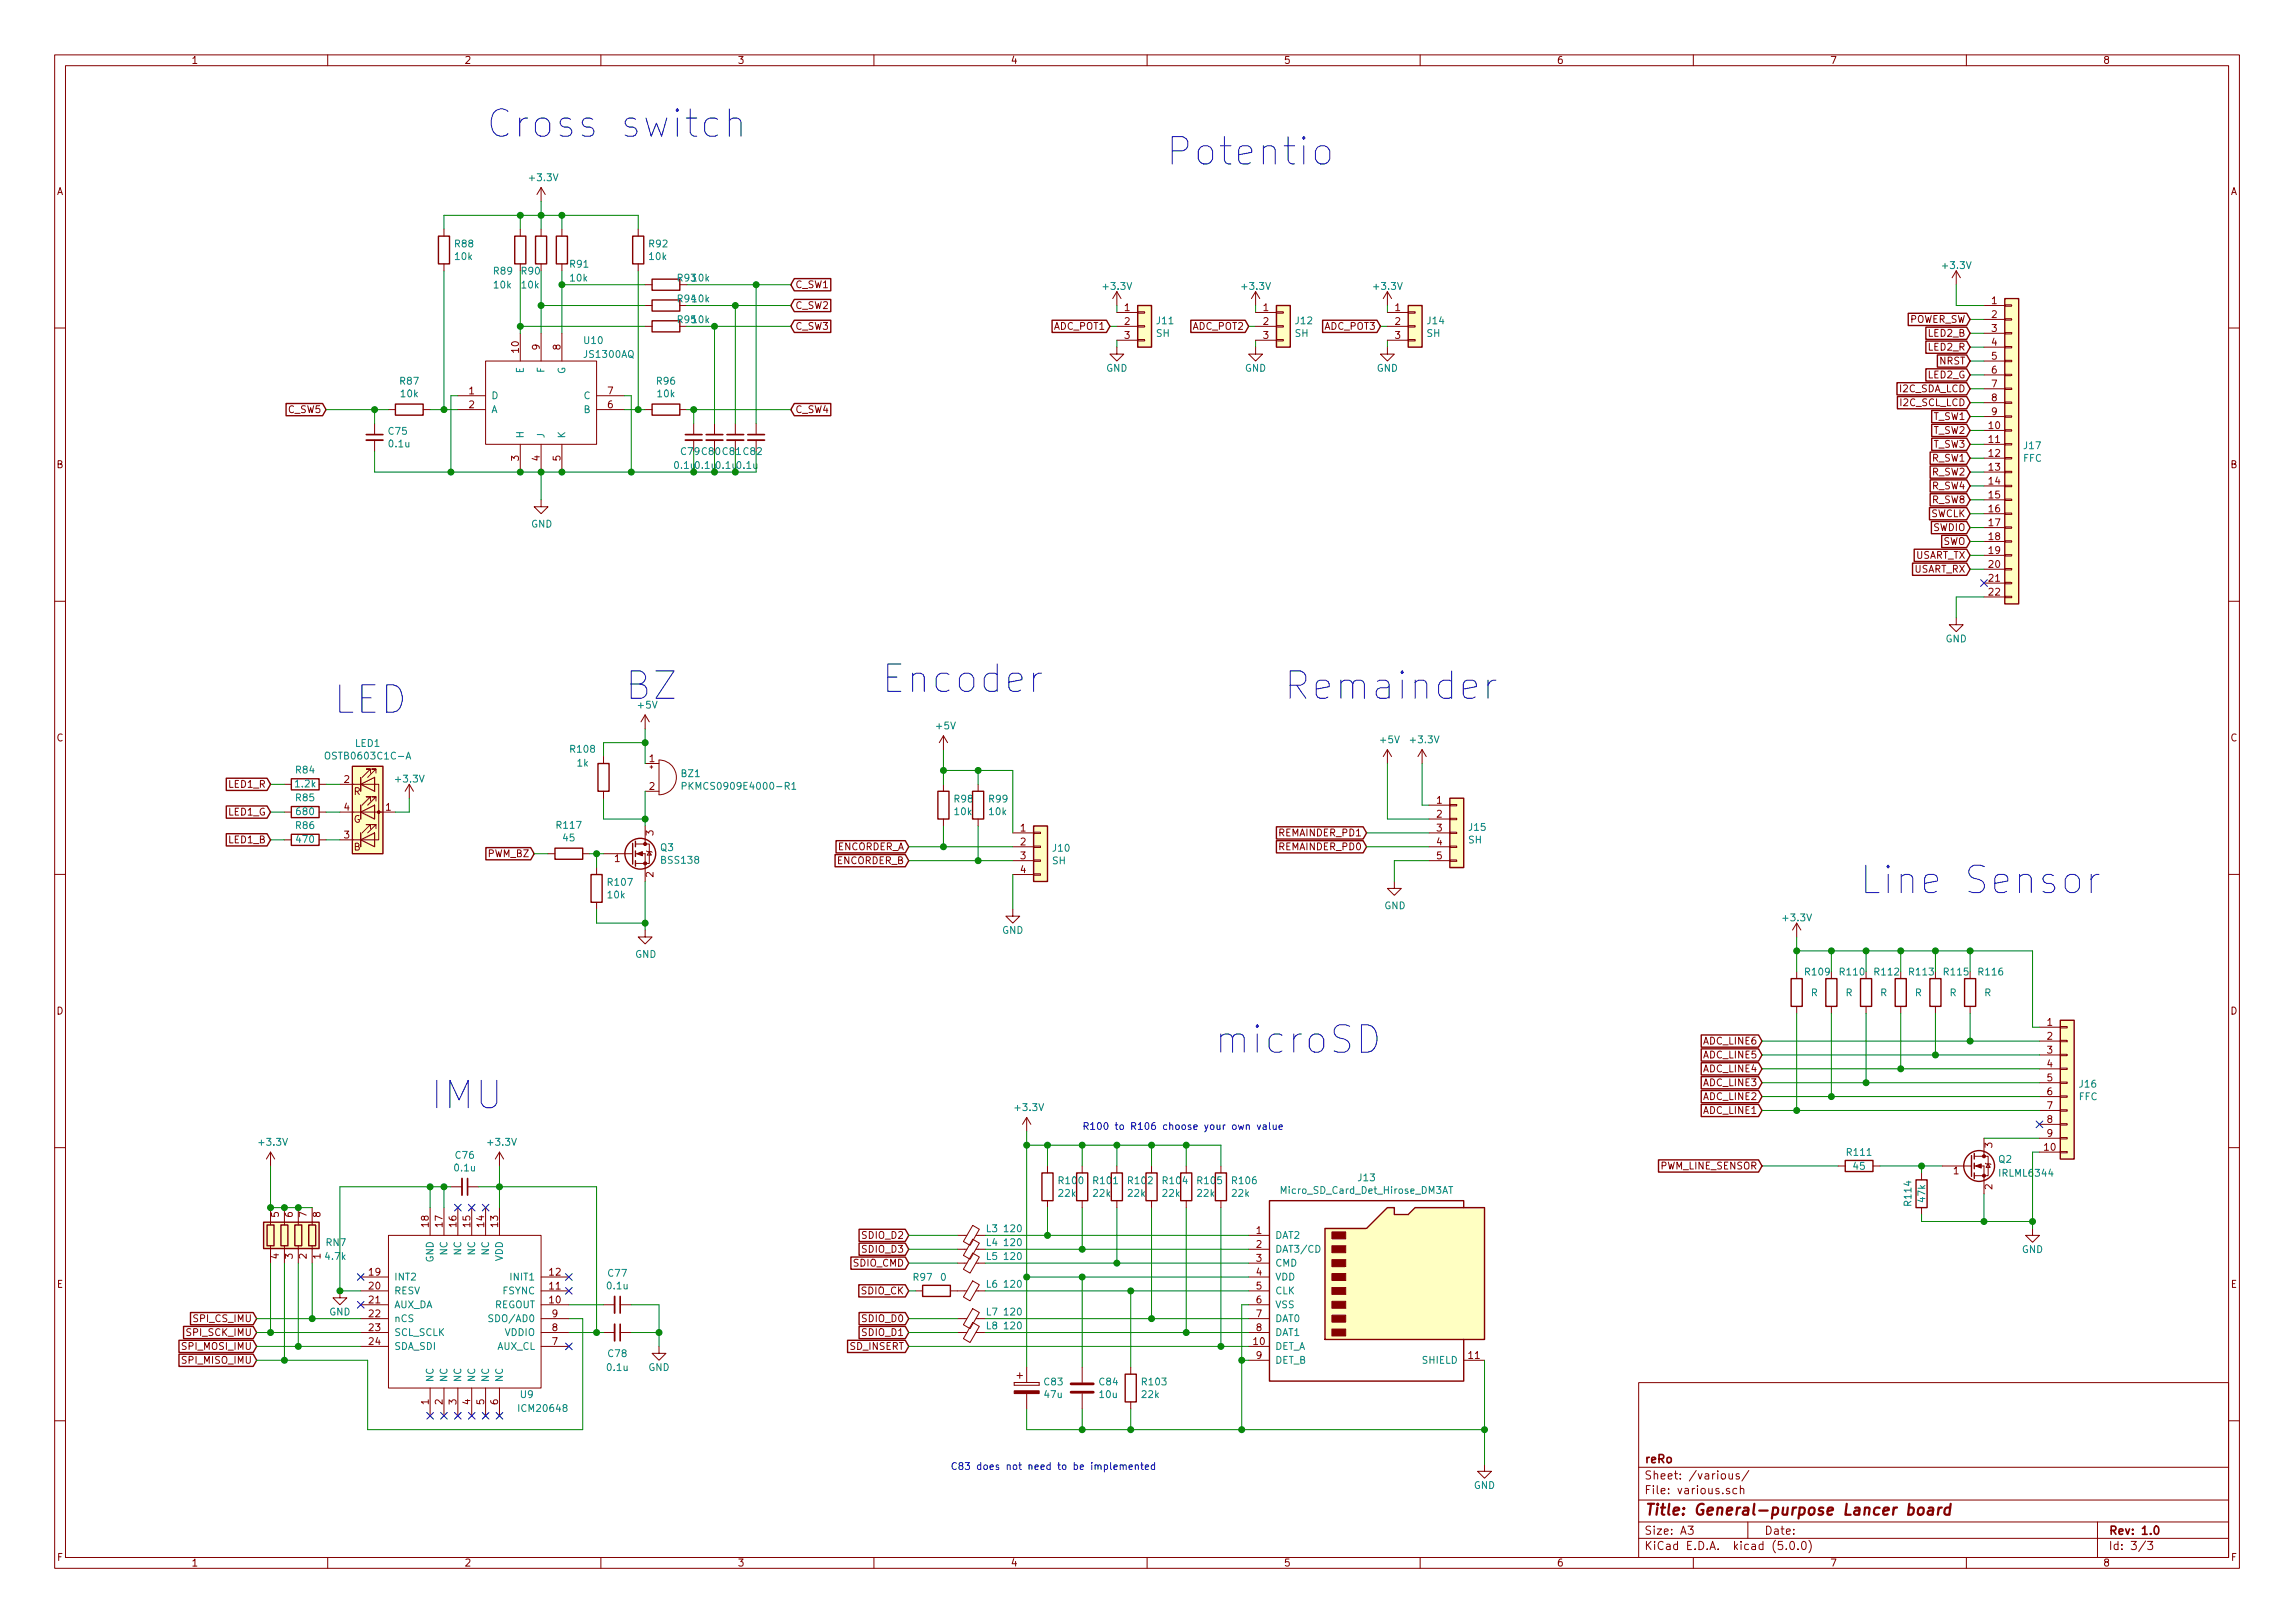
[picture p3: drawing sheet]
<svg xmlns="http://www.w3.org/2000/svg" width="420mm" height="297mm" viewBox="0 0 420 297" stroke-linecap="round" stroke-linejoin="round" font-family="sans-serif">
<defs><g id="words">
<g font-size="7" fill="#0000c2">
<text x="88.9" y="25.2">Cross switch</text>
<text x="213.4" y="30.3">Potentio</text>
<text x="61" y="130.6">LED</text>
<text x="114.3" y="128.1">BZ</text>
<text x="161.3" y="126.8">Encoder</text>
<text x="234.9" y="128.1">Remainder</text>
<text x="340.4" y="163.6">Line Sensor</text>
<text x="222.2" y="192.8">microSD</text>
<text x="78.7" y="203">IMU</text>
</g>
<text font-size="2.8" fill="#840000" x="301" y="277.3">Title: General-purpose Lancer board</text>
<g font-size="2.1" fill="#840000">
<text x="301" y="267.8">reRo</text>
<text x="301" y="273.5">File: various.sch</text>
<text x="301" y="270.8">Sheet: /various/</text>
<text x="301" y="280.9">Size: A3</text>
<text x="323" y="280.9">Date:</text>
<text x="386" y="280.9">Rev: 1.0</text>
<text x="301" y="283.7">KiCad E.D.A. kicad (5.0.0)</text>
<text x="386" y="283.7">Id: 3/3</text>
</g>
<g font-size="1.8" fill="#840000">
<text x="35" y="11.7">1</text>
<text x="85" y="11.7">2</text>
<text x="135" y="11.7">3</text>
<text x="185" y="11.7">4</text>
<text x="235" y="11.7">5</text>
<text x="285" y="11.7">6</text>
<text x="335" y="11.7">7</text>
<text x="385" y="11.7">8</text>
<text x="10.4" y="35.7">A</text>
<text x="408.4" y="35.7">A</text>
<text x="145.6" y="52.7">C_SW1</text>
<text x="145.6" y="56.6">C_SW2</text>
<text x="205.9" y="56.9">1</text>
<text x="205.9" y="59.5">2</text>
<text x="231.3" y="56.9">1</text>
<text x="231.3" y="59.5">2</text>
<text x="255.4" y="56.9">1</text>
<text x="255.4" y="59.5">2</text>
<text x="349.4" y="59.1">POWER_SW</text>
<text x="364.6" y="55.7">1</text>
<text x="364.6" y="58.2">2</text>
<text x="95" y="64.5" transform="rotate(-90 95 64.5)">10</text>
<text x="98.8" y="64" transform="rotate(-90 98.8 64)">9</text>
<text x="102.6" y="64" transform="rotate(-90 102.6 64)">8</text>
<text x="145.6" y="60.4">C_SW3</text>
<text x="193" y="60.4">ADC_POT1</text>
<text x="205.9" y="62">3</text>
<text x="218.4" y="60.4">ADC_POT2</text>
<text x="231.3" y="62">3</text>
<text x="242.5" y="60.4">ADC_POT3</text>
<text x="255.4" y="62">3</text>
<text x="353.1" y="64.2">LED2_R</text>
<text x="353.1" y="61.6">LED2_B</text>
<text x="364.6" y="60.7">3</text>
<text x="364.6" y="63.3">4</text>
<text x="364.6" y="65.8">5</text>
<text x="347.8" y="71.8">I2C_SDA_LCD</text>
<text x="353" y="69.3">LED2_G</text>
<text x="355.1" y="66.7">NRST</text>
<text x="364.6" y="68.4">6</text>
<text x="364.6" y="70.9">7</text>
<text x="52.8" y="75.6">C_SW5</text>
<text x="85.9" y="72.2">1</text>
<text x="85.9" y="74.7">2</text>
<text x="111.3" y="74.7">6</text>
<text x="111.3" y="72.2">7</text>
<text x="145.6" y="75.6">C_SW4</text>
<text x="348" y="74.3">I2C_SCL_LCD</text>
<text x="354" y="76.9">T_SW1</text>
<text x="364.6" y="73.4">8</text>
<text x="364.6" y="76">9</text>
<text x="354" y="82">T_SW3</text>
<text x="354" y="79.4">T_SW2</text>
<text x="364.2" y="78.5">10</text>
<text x="364.2" y="81.1">11</text>
<text x="364.2" y="83.6">12</text>
<text x="10.4" y="85.7">B</text>
<text x="95" y="84.3" transform="rotate(-90 95 84.3)">3</text>
<text x="98.8" y="84.3" transform="rotate(-90 98.8 84.3)">4</text>
<text x="102.6" y="84.3" transform="rotate(-90 102.6 84.3)">5</text>
<text x="353.8" y="87">R_SW2</text>
<text x="353.8" y="89.6">R_SW4</text>
<text x="353.8" y="84.5">R_SW1</text>
<text x="364.2" y="86.1">13</text>
<text x="364.2" y="88.7">14</text>
<text x="408.4" y="85.7">B</text>
<text x="353.4" y="94.7">SWCLK</text>
<text x="353.8" y="92.1">R_SW8</text>
<text x="364.2" y="91.2">15</text>
<text x="364.2" y="93.8">16</text>
<text x="353.9" y="97.2">SWDIO</text>
<text x="355.7" y="99.7">SWO</text>
<text x="364.2" y="96.3">17</text>
<text x="364.2" y="98.8">18</text>
<text x="364.2" y="101.4">19</text>
<text x="350.4" y="104.8">USART_RX</text>
<text x="350.5" y="102.3">USART_TX</text>
<text x="364.2" y="103.9">20</text>
<text x="364.2" y="106.5">21</text>
<text x="364.2" y="109">22</text>
<text x="10.4" y="135.7">C</text>
<text x="408.4" y="135.7">C</text>
<text x="63" y="143.3">2</text>
<text x="118.9" y="139.5">1</text>
<text x="41.9" y="149.3">LED1_G</text>
<text x="42" y="144.2">LED1_R</text>
<text x="63" y="148.4">4</text>
<text x="64.8" y="145.5">R</text>
<text x="70.6" y="148.4">1</text>
<text x="118.9" y="144.6">2</text>
<text x="263" y="147.1">1</text>
<text x="263" y="149.6">2</text>
<text x="42" y="154.3">LED1_B</text>
<text x="63" y="153.5">3</text>
<text x="64.7" y="150.6">G</text>
<text x="64.8" y="155.7">B</text>
<text x="119.6" y="152.9" transform="rotate(-90 119.6 152.9)">3</text>
<text x="153.2" y="155.6">ENCORDER_A</text>
<text x="186.8" y="152.2">1</text>
<text x="186.8" y="154.7">2</text>
<text x="234.3" y="155.6">REMAINDER_PD0</text>
<text x="234.3" y="153.1">REMAINDER_PD1</text>
<text x="263" y="152.2">3</text>
<text x="263" y="154.7">4</text>
<text x="89.3" y="156.9">PWM_BZ</text>
<text x="112.5" y="157.8">1</text>
<text x="119.6" y="160.5" transform="rotate(-90 119.6 160.5)">2</text>
<text x="153.2" y="158.2">ENCORDER_B</text>
<text x="186.8" y="157.3">3</text>
<text x="186.8" y="159.8">4</text>
<text x="263" y="157.3">5</text>
<text x="330.6" y="178.5">R109</text>
<text x="337" y="178.5">R110</text>
<text x="343.3" y="178.5">R112</text>
<text x="349.7" y="178.5">R113</text>
<text x="356" y="178.5">R115</text>
<text x="10.4" y="185.7">D</text>
<text x="408.4" y="185.7">D</text>
<text x="312" y="191.2">ADC_LINE6</text>
<text x="374.8" y="187.7">1</text>
<text x="374.8" y="190.3">2</text>
<text x="312" y="196.3">ADC_LINE4</text>
<text x="312" y="193.7">ADC_LINE5</text>
<text x="374.8" y="192.8">3</text>
<text x="374.8" y="195.4">4</text>
<text x="374.8" y="197.9">5</text>
<text x="312" y="203.9">ADC_LINE1</text>
<text x="312" y="201.3">ADC_LINE2</text>
<text x="312" y="198.8">ADC_LINE3</text>
<text x="374.8" y="200.4">6</text>
<text x="374.8" y="203">7</text>
<text x="374.8" y="205.5">8</text>
<text x="374.8" y="208.1">9</text>
<text x="304" y="214">PWM_LINE_SENSOR</text>
<text x="357.7" y="214.9">1</text>
<text x="364.7" y="210.1" transform="rotate(-90 364.7 210.1)">3</text>
<text x="374.3" y="210.6">10</text>
<text x="364.7" y="217.7" transform="rotate(-90 364.7 217.7)">2</text>
<text x="51.1" y="222.8" transform="rotate(-90 51.1 222.8)">5</text>
<text x="53.6" y="222.8" transform="rotate(-90 53.6 222.8)">6</text>
<text x="56.1" y="222.8" transform="rotate(-90 56.1 222.8)">7</text>
<text x="58.7" y="222.8" transform="rotate(-90 58.7 222.8)">8</text>
<text x="78.5" y="224.5" transform="rotate(-90 78.5 224.5)">18</text>
<text x="81" y="224.5" transform="rotate(-90 81 224.5)">17</text>
<text x="83.6" y="224.5" transform="rotate(-90 83.6 224.5)">16</text>
<text x="86.1" y="224.5" transform="rotate(-90 86.1 224.5)">15</text>
<text x="88.6" y="224.5" transform="rotate(-90 88.6 224.5)">14</text>
<text x="91.2" y="224.5" transform="rotate(-90 91.2 224.5)">13</text>
<text x="158" y="226.7">SDIO_D2</text>
<text x="230" y="225.8">1</text>
<text x="51.1" y="230.4" transform="rotate(-90 51.1 230.4)">4</text>
<text x="53.6" y="230.4" transform="rotate(-90 53.6 230.4)">3</text>
<text x="56.1" y="230.4" transform="rotate(-90 56.1 230.4)">2</text>
<text x="58.7" y="230.4" transform="rotate(-90 58.7 230.4)">1</text>
<text x="67.6" y="233.5">19</text>
<text x="100.6" y="233.5">12</text>
<text x="156.2" y="231.8">SDIO_CMD</text>
<text x="158" y="229.3">SDIO_D3</text>
<text x="230" y="228.4">2</text>
<text x="230" y="230.9">3</text>
<text x="230" y="233.5">4</text>
<text x="10.4" y="235.7">E</text>
<text x="67.6" y="236">20</text>
<text x="67.6" y="238.5">21</text>
<text x="100.6" y="238.5">10</text>
<text x="100.6" y="236">11</text>
<text x="157.7" y="236.9">SDIO_CK</text>
<text x="230" y="236">5</text>
<text x="230" y="238.5">6</text>
<text x="408.4" y="235.7">E</text>
<text x="34.4" y="244.5">SPI_SCK_IMU</text>
<text x="35.7" y="242">SPI_CS_IMU</text>
<text x="67.6" y="241.1">22</text>
<text x="67.6" y="243.6">23</text>
<text x="101.1" y="243.6">8</text>
<text x="101.1" y="241.1">9</text>
<text x="158" y="242">SDIO_D0</text>
<text x="158" y="244.5">SDIO_D1</text>
<text x="230" y="241.1">7</text>
<text x="230" y="243.6">8</text>
<text x="33.6" y="249.6">SPI_MISO_IMU</text>
<text x="33.6" y="247.1">SPI_MOSI_IMU</text>
<text x="67.6" y="246.2">24</text>
<text x="101.1" y="246.2">7</text>
<text x="155.7" y="247.1">SD_INSERT</text>
<text x="229.5" y="246.2">10</text>
<text x="230" y="248.7">9</text>
<text x="268.9" y="248.7">11</text>
<text x="78.5" y="257.1" transform="rotate(-90 78.5 257.1)">1</text>
<text x="81" y="257.1" transform="rotate(-90 81 257.1)">2</text>
<text x="83.6" y="257.1" transform="rotate(-90 83.6 257.1)">3</text>
<text x="86.1" y="257.1" transform="rotate(-90 86.1 257.1)">4</text>
<text x="88.6" y="257.1" transform="rotate(-90 88.6 257.1)">5</text>
<text x="91.2" y="257.1" transform="rotate(-90 91.2 257.1)">6</text>
<text x="10.5" y="285.7">F</text>
<text x="35" y="286.7">1</text>
<text x="85" y="286.7">2</text>
<text x="135" y="286.7">3</text>
<text x="185" y="286.7">4</text>
<text x="235" y="286.7">5</text>
<text x="285" y="286.7">6</text>
<text x="335" y="286.7">7</text>
<text x="385" y="286.7">8</text>
<text x="408.5" y="285.7">F</text>
</g>
<g font-size="1.8" fill="#008484">
<text x="97.1" y="33.2">+3.3V</text>
<text x="83.3" y="45.3">R88</text>
<text x="83.4" y="47.6">10k</text>
<text x="118.9" y="45.3">R92</text>
<text x="118.9" y="47.6">10k</text>
<text x="90.4" y="50.3">R89</text>
<text x="90.5" y="52.8">10k</text>
<text x="95.5" y="50.3">R90</text>
<text x="95.6" y="52.8">10k</text>
<text x="104.4" y="49">R91</text>
<text x="104.5" y="51.5">10k</text>
<text x="124.1" y="51.5">R9310k</text>
<text x="202.1" y="53">+3.3V</text>
<text x="227.5" y="53">+3.3V</text>
<text x="251.7" y="53">+3.3V</text>
<text x="355.8" y="49.2">+3.3V</text>
<text x="124.1" y="55.3">R9410k</text>
<text x="124.1" y="59.1">R9510k</text>
<text x="211.8" y="59.3">J11</text>
<text x="237.2" y="59.3">J12</text>
<text x="261.4" y="59.3">J14</text>
<text x="107" y="63">U10</text>
<text x="107.1" y="65.5">JS1300AQ</text>
<text x="211.7" y="61.7">SH</text>
<text x="237.1" y="61.7">SH</text>
<text x="261.2" y="61.7">SH</text>
<text x="73.3" y="70.4">R87</text>
<text x="95.9" y="68.3" transform="rotate(-90 95.9 68.3)">E</text>
<text x="99.7" y="68.2" transform="rotate(-90 99.7 68.2)">F</text>
<text x="103.5" y="68.5" transform="rotate(-90 103.5 68.5)">G</text>
<text x="120.3" y="70.4">R96</text>
<text x="202.5" y="68">GND</text>
<text x="227.9" y="68">GND</text>
<text x="252" y="68">GND</text>
<text x="73.5" y="72.7">10k</text>
<text x="89.9" y="73.1">D</text>
<text x="89.9" y="75.6">A</text>
<text x="106.9" y="75.6">B</text>
<text x="106.9" y="73.1">C</text>
<text x="120.4" y="72.7">10k</text>
<text x="71.2" y="79.6">C75</text>
<text x="71.3" y="81.9">0.1u</text>
<text x="95.9" y="80.3" transform="rotate(-90 95.9 80.3)">H</text>
<text x="99.7" y="80.3" transform="rotate(-90 99.7 80.3)">J</text>
<text x="103.5" y="80.3" transform="rotate(-90 103.5 80.3)">K</text>
<text x="124.7" y="83.3">C79 C80 C81 C82</text>
<text x="370.6" y="82.2">J17</text>
<text x="123.6" y="85.8">0.1u</text>
<text x="127.4" y="85.8">0.1u</text>
<text x="131.2" y="85.8">0.1u</text>
<text x="135" y="85.8">0.1u</text>
<text x="370.4" y="84.5">FFC</text>
<text x="97.2" y="96.6">GND</text>
<text x="356.2" y="117.6">GND</text>
<text x="116.9" y="129.7">+5V</text>
<text x="65" y="136.7">LED1</text>
<text x="104.5" y="137.8">R108</text>
<text x="171.5" y="133.5">+5V</text>
<text x="252.8" y="136">+5V</text>
<text x="258.4" y="136">+3.3V</text>
<text x="54.2" y="141.6">R84</text>
<text x="60.2" y="139">OSTB0603C1C-A</text>
<text x="72.6" y="143.2">+3.3V</text>
<text x="105.7" y="140.3">1k</text>
<text x="124.8" y="142.2">BZ1</text>
<text x="54.2" y="144.1">1.2k</text>
<text x="54.2" y="146.6">R85</text>
<text x="54.4" y="149.2">680</text>
<text x="126.1" y="144.5">PKMCS0909E4000-R1</text>
<text x="174.8" y="146.9">R98</text>
<text x="174.8" y="149.2">10k</text>
<text x="181.1" y="146.9">R99</text>
<text x="181.2" y="149.2">10k</text>
<text x="54.2" y="151.7">R86</text>
<text x="54.4" y="154.3">470</text>
<text x="102" y="151.7">R117</text>
<text x="103.2" y="154">45</text>
<text x="121" y="155.8">Q3</text>
<text x="192.8" y="155.9">J10</text>
<text x="268.8" y="154.4">SH</text>
<text x="269" y="152.1">J15</text>
<text x="121.2" y="158.1">BSS138</text>
<text x="192.7" y="158.2">SH</text>
<text x="111.3" y="164.4">10k</text>
<text x="111.4" y="162.1">R107</text>
<text x="253.4" y="166.4">GND</text>
<text x="183.5" y="170.9">GND</text>
<text x="326.6" y="168.6">+3.3V</text>
<text x="116.3" y="175.3">GND</text>
<text x="362.4" y="178.5">R116</text>
<text x="331.5" y="182.3">R</text>
<text x="337.9" y="182.3">R</text>
<text x="344.2" y="182.3">R</text>
<text x="350.6" y="182.3">R</text>
<text x="356.9" y="182.3">R</text>
<text x="363.3" y="182.3">R</text>
<text x="186" y="203.3">+3.3V</text>
<text x="380.6" y="201.4">FFC</text>
<text x="380.8" y="199">J16</text>
<text x="47.6" y="209.7">+3.3V</text>
<text x="89.5" y="209.7">+3.3V</text>
<text x="83.3" y="214.4">0.1u</text>
<text x="83.5" y="212.1">C76</text>
<text x="338.3" y="211.5">R111</text>
<text x="339.4" y="214.1">45</text>
<text x="365.9" y="212.8">Q2</text>
<text x="366.3" y="215.4">IRLML6344</text>
<text x="193.9" y="219">22k</text>
<text x="194" y="216.7">R100</text>
<text x="200.2" y="219">22k</text>
<text x="200.3" y="216.7">R101</text>
<text x="206.6" y="219">22k</text>
<text x="206.7" y="216.7">R102</text>
<text x="212.9" y="219">22k</text>
<text x="213" y="216.7">R104</text>
<text x="219.3" y="219">22k</text>
<text x="219.4" y="216.7">R105</text>
<text x="225.6" y="219">22k</text>
<text x="225.7" y="216.7">R106</text>
<text x="234.9" y="218.5">Micro_SD_Card_Det_Hirose_DM3AT</text>
<text x="248.7" y="216.2">J13</text>
<text x="349.9" y="220.6" transform="rotate(-90 349.9 220.6)">R114</text>
<text x="352.5" y="219.9" transform="rotate(-90 352.5 219.9)">47k</text>
<text x="180.6" y="225.5">L3</text>
<text x="183.9" y="225.5">120</text>
<text x="233.4" y="226.7">DAT2</text>
<text x="59.7" y="230.6">4.7k</text>
<text x="59.8" y="228.1">RN7</text>
<text x="79.4" y="231" transform="rotate(-90 79.4 231)">GND</text>
<text x="81.9" y="229.7" transform="rotate(-90 81.9 229.7)">NC</text>
<text x="84.5" y="229.7" transform="rotate(-90 84.5 229.7)">NC</text>
<text x="87" y="229.7" transform="rotate(-90 87 229.7)">NC</text>
<text x="89.5" y="229.7" transform="rotate(-90 89.5 229.7)">NC</text>
<text x="92.1" y="230.8" transform="rotate(-90 92.1 230.8)">VDD</text>
<text x="111.4" y="233.7">C77</text>
<text x="180.6" y="228.1">L4</text>
<text x="180.6" y="230.6">L5</text>
<text x="183.9" y="228.1">120</text>
<text x="183.9" y="230.6">120</text>
<text x="233.4" y="229.3">DAT3/CD</text>
<text x="233.4" y="231.8">CMD</text>
<text x="370.2" y="229.3">GND</text>
<text x="72.1" y="234.4">INT2</text>
<text x="72.1" y="236.9">RESV</text>
<text x="72.1" y="239.4">AUX_DA</text>
<text x="90.5" y="239.4">REGOUT</text>
<text x="92" y="236.9">FSYNC</text>
<text x="93.7" y="234.4">INIT1</text>
<text x="111.3" y="236">0.1u</text>
<text x="167.3" y="234.4">R97</text>
<text x="172.2" y="234.4">0</text>
<text x="180.6" y="235.7">L6</text>
<text x="183.9" y="235.7">120</text>
<text x="233.4" y="234.4">VDD</text>
<text x="233.4" y="236.9">CLK</text>
<text x="233.4" y="239.4">VSS</text>
<text x="60.3" y="240.8">GND</text>
<text x="72.1" y="242">nCS</text>
<text x="72.1" y="244.5">SCL_SCLK</text>
<text x="90.2" y="242">SDO/AD0</text>
<text x="92.4" y="244.5">VDDIO</text>
<text x="180.6" y="240.8">L7</text>
<text x="180.6" y="243.3">L8</text>
<text x="183.9" y="240.8">120</text>
<text x="183.9" y="243.3">120</text>
<text x="233.4" y="242">DAT0</text>
<text x="233.4" y="244.5">DAT1</text>
<text x="72.1" y="247.1">SDA_SDI</text>
<text x="91" y="247.1">AUX_CL</text>
<text x="111.3" y="250.9">0.1u</text>
<text x="111.4" y="248.4">C78</text>
<text x="118.7" y="250.9">GND</text>
<text x="233.4" y="247.1">DET_A</text>
<text x="233.4" y="249.6">DET_B</text>
<text x="260.5" y="249.6">SHIELD</text>
<text x="79.4" y="253" transform="rotate(-90 79.4 253)">NC</text>
<text x="81.9" y="253" transform="rotate(-90 81.9 253)">NC</text>
<text x="84.5" y="253" transform="rotate(-90 84.5 253)">NC</text>
<text x="87" y="253" transform="rotate(-90 87 253)">NC</text>
<text x="89.5" y="253" transform="rotate(-90 89.5 253)">NC</text>
<text x="92.1" y="253" transform="rotate(-90 92.1 253)">NC</text>
<text x="95.3" y="255.9">U9</text>
<text x="191.2" y="253.6">C83</text>
<text x="191.3" y="255.9">47u</text>
<text x="201.3" y="253.6">C84</text>
<text x="201.4" y="255.9">10u</text>
<text x="209.1" y="255.9">22k</text>
<text x="209.2" y="253.6">R103</text>
<text x="95.3" y="258.4">ICM20648</text>
<text x="269.8" y="272.5">GND</text>
</g>
<g font-size="1.8" fill="#0000c2">
<text x="198.1" y="206.8">R100 to R106 choose your own value</text>
<text x="174" y="269">C83 does not need to be implemented</text>
</g>
</g></defs>
<g fill="none" stroke="#840000" stroke-width=".18">
<path d="M10 10h400v277h-400zM12 12h396v273.1h-396zM60 10v2M110 10v2M160 10v2M210 10v2M260 10v2M310 10v2M360 10v2M99.1 34.3v2.6M99.1 34.3l-.8 1.3M99.1 34.3l.7 1.3"/>
<path d="M81.3 41.9v1.3M81.3 48.3v1.3M95.2 41.9v1.3M95.2 48.3v1.3M99.1 41.9v1.3M99.1 48.3v1.3M102.9 41.9v1.3M102.9 48.3v1.3M116.8 41.9v1.3M116.8 48.3v1.3M118.1 59.7h1.3M118.1 52.1h1.3"/>
<path d="M118.1 55.9h1.3M204.5 53.4l-.8 1.2M204.5 53.4v2.5M204.5 53.4l.7 1.2M204.5 57.2h3.8M204.5 59.7h3.8M208.3 59.6h1.2v.3h-1.2zM208.3 57.1h1.2v.2h-1.2zM229.9 53.4l-.8 1.2M229.9 53.4v2.5M229.9 53.4l.7 1.2M229.9 57.2h3.8"/>
<path d="M229.9 59.7h3.8M233.7 59.6h1.2v.3h-1.2zM233.7 57.1h1.2v.2h-1.2zM254 57.2h3.8M254 59.7h3.8M254 53.4l-.8 1.2M254 53.4v2.5M254 53.4l.8 1.2M257.8 59.6h1.3v.3h-1.3zM257.8 57.1h1.3v.2h-1.3zM358.1 49.6l-.7 1.2M358.1 49.6v2.5"/>
<path d="M358.1 49.6l.8 1.2M363.2 55.9h3.8M363.2 58.5h3.8M367 58.3h1.3v.3h-1.3zM367 55.8h1.3v.2h-1.3zM10 60h2M68.6 77.5v2M71.1 75h1.3M77.5 75h1.2M83.8 72.4h5.1M83.8 75h5.1M88.9 66.1h20.3v15.2h-20.3z"/>
<path d="M95.2 61v5.1M99.1 61v5.1M102.9 61v5.1M109.2 72.4h5.1M109.2 75h5.1M118.1 75h1.3M124.5 75h1.2M127 77.5v2M130.8 77.5v2M134.6 77.5v2M138.4 77.5v2M204.5 63.5v1.3h1.2l-1.2 1.3-1.3-1.3h1.3"/>
<path d="M204.5 62.3h3.8M208.3 62.1h1.2v.3h-1.2zM229.9 63.5v1.3h1.2l-1.2 1.3-1.3-1.3h1.3M229.9 62.3h3.8M233.7 62.1h1.2v.3h-1.2zM254 63.5v1.3h1.3l-1.3 1.3-1.3-1.3h1.3M254 62.3h3.8M257.8 62.1h1.3v.3h-1.3zM363.2 78.8h3.8M363.2 61h3.8M363.2 63.5h3.8M363.2 66.1h3.8"/>
<path d="M363.2 68.6h3.8M363.2 71.2h3.8M363.2 73.7h3.8M363.2 76.2h3.8M367 78.6h1.3v.3h-1.3zM367 76.1h1.3v.3h-1.3zM367 73.6h1.3v.2h-1.3zM367 71h1.3v.3h-1.3zM367 68.5h1.3v.2h-1.3zM367 65.9h1.3v.3h-1.3zM367 63.4h1.3v.3h-1.3zM367 60.9h1.3v.2h-1.3z"/>
<path d="M408 60h2M68.6 80.6v2M95.2 81.3v5.1M99.1 91.5v1.2h1.2l-1.2 1.3-1.3-1.3h1.3M99.1 81.3v5.1M102.9 81.3v5.1M127 80.6v2M130.8 80.6v2M134.6 80.6v2M138.4 80.6v2M363.2 81.3h3.8M363.2 83.9h3.8"/>
<path d="M363.2 86.4h3.8M363.2 88.9h3.8M363.2 91.5h3.8M363.2 94h3.8M363.2 96.6h3.8M363.2 99.1h3.8M367 99h1.3v.2h-1.3zM367 96.4h1.3v.3h-1.3zM367 93.9h1.3v.2h-1.3zM367 91.3h1.3v.3h-1.3zM367 88.8h1.3v.3h-1.3zM367 86.3h1.3v.2h-1.3z"/>
<path d="M367 83.7h1.3v.3h-1.3zM367 81.2h1.3v.2h-1.3zM10 110h2M358.1 113.1v1.2h1.3l-1.3 1.3-1.2-1.3h1.2M363.2 101.6h3.8M363.2 104.2h3.8M363.2 106.7h3.8M363.2 109.3h3.8M367 109.1h1.3v.3h-1.3zM367 106.6h1.3v.2h-1.3zM367 104h1.3v.3h-1.3zM367 101.5h1.3v.3h-1.3z"/>
<path d="M408 110h2M110.5 138.5v1.2M118.1 139.7h2.5M118.1 130.8v2.6M118.1 130.8l-.8 1.3M118.1 130.8l.8 1.3M120.6 139.1a3.2 3.2 0 0 1 3.2 3.2 3.2 3.2 0 0 1-3.2 3.2zM172.7 134.7v2.5M172.7 134.7l-.7 1.2M172.7 134.7l.8 1.2M254 137.2v2.5M254 137.2l-.8 1.3"/>
<path d="M254 137.2l.8 1.3M260.3 137.2l-.7 1.3M260.3 137.2v2.5M260.3 137.2l.8 1.3M52.1 143.5h1.2M52.1 148.6h1.2M52.1 153.7h1.2M58.4 143.5h1.3M58.4 148.6h1.3M58.4 153.7h1.3M62.2 143.5h7.1v10.2h-7.1M62.2 148.6h10.2"/>
<path d="M66 147.4v2.5M66 142.3v2.5M66 152.4v2.6M67.8 151.7v-.8h-.7h.7l-1.5 1.5M67.8 146.6v-.8h-.7h.7l-1.5 1.6M67.8 141.5v-.7h-.7h.7l-1.5 1.5M68.6 147.4v2.5zM68.6 147.4h.1M68.6 142.3v2.5zM68.6 142.3h.1M68.8 151.7v-.8h-.7h.7l-1.5 1.5M68.8 146.6v-.8h-.7h.7l-1.5 1.6"/>
<path d="M68.8 141.5v-.7h-.7h.7l-1.5 1.5M74.9 143.5l-.7 1.3M74.9 143.5v2.6M74.9 143.5l.8 1.3M100.3 156.2h1.3M106.7 156.2h1.2M109.2 158.8v1.3M110.5 156.2h5.1M110.5 144.8v1.3M115.6 156.2h.2M116.3 156.2h1.8v5.1M116.3 154.5h1.8"/>
<path d="M118.1 154.5h.8v3.5h-2.6M118.1 144.8h2.5M118.1 151.2v3.3M118.4 155.7l.1 .2h.8l.1 .1M118.9 155.9l.4 .6h-.8zM119 140.4h.5M119.3 140.1v.5M172.7 143.5v1.3M172.7 149.9v1.3M179.1 143.5v1.3M179.1 149.9v1.3M185.4 152.4h3.8"/>
<path d="M185.4 155h3.8M185.4 157.5h3.8M189.2 159.9h1.3v.3h-1.3zM189.2 157.4h1.3v.2h-1.3zM189.2 154.8h1.3v.3h-1.3zM189.2 152.3h1.3v.3h-1.3zM261.6 152.4h3.8M261.6 155h3.8M261.6 157.5h3.8M261.6 147.4h3.8M261.6 149.9h3.8M265.4 157.4h1.3v.2h-1.3z"/>
<path d="M265.4 154.8h1.3v.3h-1.3zM265.4 152.3h1.3v.3h-1.3zM265.4 149.8h1.3v.2h-1.3zM265.4 147.2h1.3v.3h-1.3zM10 160h2M109.2 165.1v1.3M118.1 170.2v1.3h1.3l-1.3 1.3-1.3-1.3h1.3M185.4 166.4v1.3h1.3l-1.3 1.2-1.3-1.2h1.3M185.4 160.1h3.8M255.3 161.3v1.3h1.2l-1.2 1.3-1.3-1.3h1.3M328.9 168.9l-.7 1.3M328.9 168.9v2.6"/>
<path d="M328.9 177.8v1.3M328.9 168.9l.8 1.3M408 160h2M328.9 184.2v1.3M335.3 184.2v1.3M341.6 184.2v1.3M348 184.2v1.3M354.3 184.2v1.3M360.7 184.2v1.3M373.4 188h3.8M373.4 190.5h3.8M373.4 193.1h3.8"/>
<path d="M373.4 195.6h3.8M373.4 198.2h3.8M377.2 198h1.3v.3h-1.3zM377.2 195.5h1.3v.2h-1.3zM377.2 192.9h1.3v.3h-1.3zM377.2 190.4h1.3v.3h-1.3zM377.2 187.9h1.3v.2h-1.3zM10 210h2M49.5 210.9v2.5M49.5 210.9l-.7 1.2M49.5 210.9l.8 1.2M82.5 217.2h2.1"/>
<path d="M85.6 217.2h2M91.4 210.9v2.5M91.4 210.9l-.7 1.2M91.4 210.9l.8 1.2M188 204.5l-.8 1.3M188 204.5v2.5M188 204.5l.7 1.3M191.8 213.4v1.3M191.8 219.7v1.3M198.1 213.4v1.3M198.1 219.7v1.3M204.5 213.4v1.3"/>
<path d="M204.5 219.7v1.3M210.8 213.4v1.3M210.8 219.7v1.3M217.2 213.4v1.3M217.2 219.7v1.3M223.5 213.4v1.3M223.5 219.7v1.3M336.5 213.4h1.3M342.9 213.4h1.3M351.8 214.7v1.2M355.6 213.4h5.1M360.7 213.4h.2"/>
<path d="M361.4 213.4h1.8v5.1M361.4 211.6h1.8M363.2 211.6h.8v3.6h-2.6M363.2 208.3v3.3M363.5 212.9l.1 .1h.8l.1 .1M364 213l.4 .7h-.8zM373.4 210.9h3.8M373.4 200.7h3.8M373.4 203.2h3.8M373.4 205.8h3.8M373.4 208.3h3.8M377.2 210.7h1.3v.3h-1.3z"/>
<path d="M377.2 208.2h1.3v.2h-1.3zM377.2 205.6h1.3v.3h-1.3zM377.2 203.1h1.3v.3h-1.3zM377.2 200.6h1.3v.2h-1.3zM408 210h2M49.5 221v3.2M49.5 228v3.2M52.1 221v3.2M52.1 228v3.2M54.6 221v3.2M54.6 228v3.2M57.1 221v3.2"/>
<path d="M57.1 228v3.2M62.2 236.3v1.2h1.3l-1.3 1.3-1.2-1.3h1.2M66 238.8h5.1M66 236.3h5.1M66 233.7h5.1M71.1 226.1h28v27.9h-28zM78.7 221v5.1M81.3 221v5.1M83.8 221v5.1M86.4 221v5.1M88.9 221v5.1M91.4 221v5.1"/>
<path d="M99.1 238.8h5M99.1 236.3h5M99.1 233.7h5M110.5 238.8h2M113.5 238.8h2.1M167.6 236.3h1.3M174 236.3h3M175.3 226.1h1.7M175.3 228.6h1.7M175.3 231.2h1.7M178.1 224.3l1.2 .7-1.7 2.9-1.2-.7zM178.1 226.8l1.2 .7-1.7 3-1.2-.7z"/>
<path d="M178.1 229.3l1.2 .8-1.7 2.9-1.2-.7zM178.1 234.4l1.2 .7-1.7 3-1.2-.7zM178.1 239.5l1.2 .7-1.7 3-1.2-.7zM178.7 236.3h1.6M178.7 226.1h1.6M178.7 228.6h1.6M178.7 231.2h1.6M228.6 238.8h3.8M228.6 236.3h3.8M228.6 233.7h3.8M228.6 226.1h3.8M228.6 228.6h3.8"/>
<path d="M228.6 231.2h3.8M351.8 221v1.3M372.1 224.8v1.3h1.3l-1.3 1.3-1.3-1.3h1.3M66 241.3h5.1M66 243.9h5.1M66 246.4h5.1M78.7 254v5.1M81.3 254v5.1M83.8 254v5.1M86.4 254v5.1M88.9 254v5.1M91.4 254v5.1"/>
<path d="M99.1 241.3h5M99.1 243.9h5M99.1 246.4h5M110.5 243.9h2M113.5 243.9h2.1M120.6 246.4v1.3h1.3l-1.3 1.3-1.2-1.3h1.2M175.3 241.3h1.7M175.3 243.9h1.7M178.1 242l1.2 .8-1.7 2.9-1.2-.7zM178.7 241.3h1.6M178.7 243.9h1.6M185.7 253v.5z"/>
<path d="M185.7 253.5h4.5zM185.7 253h4.5zM186.2 251.8h1M186.7 251.2v1.1M188 250.2v2.8M188 255.1v2.7M190.2 253v.5zM198.1 250.2v2.8M198.1 255.1v2.7M207 250.2v1.3M207 256.6v1.2M228.6 241.3h3.8"/>
<path d="M228.6 243.9h3.8M228.6 246.4h3.8M228.6 249h3.8M268 249h3.8M300 253h108v32.1h-108zM10 260h2M271.8 268v1.3h1.2l-1.2 1.2-1.3-1.2h1.3M300 278.5h108M300 274.5h108M300 268.5h108M309 279.3h1l-.5 .6 .4 .1v.7l-.2 .1-.7-.1M316.5 269.7v.8a.37 .37 0 0 0 .7 .1"/>
<path d="M316.6 272.5l-.3-.1-.2 .2v.2l.5 .2v.3h-.5M317.2 269.7v1M318 272.5l-.4-.1-.4 .3 .1 .6 .3 .1 .4-.1M318.4 269.8l-.4-.1-.2 .2 .1 .2 .5 .2v.3h-.6M318.6 272.5l.2-.1 .4 .1 .1 .9M318.6 271.9v1.5M320 278.5v3M320.2 269.1l-1.3 2M384 278.5v6.6M408 260h2M60 285.1v1.9M110 285.1v1.9"/>
<path d="M160 285.1v1.9M210 285.1v1.9M260 285.1v1.9M300 281.5h108M310 285.1v1.9M327 283.5v.1M327.8 282.3l.2-.2a.86 .86 0 0 1 .2 1.5 .79 .79 0 0 1-.4-1.3zM329.2 283.5v.1M329.9 282.3l.4-.2a.94 .94 0 0 1 0 1.5 .82 .82 0 0 1-.4-1.3zM331.2 281.9a1.71 1.71 0 0 1 0 2.3M360 285.1v1.9M392.8 282l-1.3 2"/>
<path d="M393.2 282.1h.9l-.5 .6 .4 .1v.7l-.2 .1-.6-.1"/>
</g>
<path d="M67.1 79.5h3M125.5 79.5h3M129.3 79.5h3M133.1 79.5h3M136.9 79.5h3.1M85.6 215.7v3M113.5 237.3v3M113.5 242.4v3M394.5 279.5l.2-.2a.81 .81 0 0 1 .6 .6 .81 .81 0 0 1-.3 .8l-.1 .1a.79 .79 0 0 1-.4-1.3z" fill="none" stroke="#840000" stroke-width=".3"/>
<path d="M351.3 276.1a.51 .51 0 0 1 .5-.2 .51 .51 0 0 1 .4 .4l-.1 .5a.56 .56 0 0 1-.5 .4 .56 .56 0 0 1-.5-.4zM353.1 276h.8l-.1 1.2M353.9 276.4l-.7 .1a.4 .4 0 0 0-.3 .3 .4 .4 0 0 0 .2 .4l.7-.1M354.9 275.9l-.1 1.3M355.5 275.9a.54 .54 0 0 0-.6 .4M357 276a.68 .68 0 0 0-1 .3v.5l.1 .3 .2 .1 .6-.1M357.1 275.2l-.2 2" fill="none" stroke="#840000" stroke-width=".41"/>
<g fill="none" stroke="#0000c2" stroke-width=".18">
<path d="M133.5 19.9v5M131.4 21.8l-.5-.2h-1l-.4 .2-.5 .7v1.5l.5 .7 .4 .2h1l.5-.2M133.5 22.1a1.36 1.36 0 0 1 1.9-.3l.3 .5v2.6M241.3 26.9a1.39 1.39 0 0 1 2.2 .7v1.5a1.38 1.38 0 0 1-1.4 1 1.38 1.38 0 0 1-1.3-1v-1.5zM190.7 123.2a1.27 1.27 0 0 0-1.5 .9M272.4 124.5v3.3M273.9 124.5a1.28 1.28 0 0 0-1.5 .9M378.5 160.3a1.39 1.39 0 0 1 2.2 .7v1.4a1.36 1.36 0 0 1-1.3 1 1.36 1.36 0 0 1-1.3-1v-1.4zM382.8 160v3.4M384.3 160a1.28 1.28 0 0 0-1.5 1M249.3 187.6a2.32 2.32 0 0 1 2.8 2.8 2.18 2.18 0 0 1-2.8 2.2zM228.2 206l.2-.1h.3v.8"/>
<path d="M228.2 205.9v.8M230.2 205.9l.3 .8 .3-.8M231.3 205.9h.4l.1 .8M231.8 206.2h-.4l-.2 .2 .1 .3h.5M232.4 205.4v1.1l.2 .2M233.1 205.9v.8h.4l.1-.1M233.6 205.9v.8M234.2 206.3l.6-.1-.1-.3h-.4l-.1 .2v.6h.5M203.9 268.5l.6-.1v-.2l-.4-.1-.2 .2 .1 .6h.5M205.1 268.2l.2-.1 .3 .1v.7M205.1 268.1v.8M205.6 268.3l.2-.2 .3 .1 .1 .7"/>
<path d="M206.7 268.5l.6-.1v-.2l-.4-.1-.2 .2 .1 .6h.5M207.8 268.2l.3-.1 .3 .1v.7M207.8 268.1v.8M208.8 268.1h.5M209 267.7v1.1l.3 .1M209.7 268.5l.6-.1-.1-.2-.3-.1-.2 .2v.6h.5M211.4 268.2l-.4-.1-.2 .2 .1 .6h.5M211.4 267.7v1.2"/>
</g>
<g fill="none" stroke="#840000" stroke-width=".25">
<path d="M80.3 43.2h2v5.1h-2zM94.2 43.2h2.1v5.1h-2.1zM98 43.2h2.1v5.1h-2.1zM101.9 43.2h2v5.1h-2zM115.8 43.2h2.1v5.1h-2.1zM119.4 51.1h5.1v2h-5.1zM119.4 54.9h5.1v2h-5.1zM119.4 58.7h5.1v2h-5.1zM145.4 51h6.7v2.2h-6.7l-.6-1.1zM145.4 58.6h6.7v2.2h-6.7l-.6-1.1zM145.4 54.8h6.7v2.2h-6.7l-.6-1.1zM192.6 58.6h10l.6 1.1-.6 1.1h-10z"/>
<path d="M208.3 55.9h2.5v7.6h-2.5zM218 58.6h10l.6 1.1-.6 1.1h-10zM233.7 55.9h2.5v7.6h-2.5zM242.1 58.6h10l.6 1.1-.6 1.1h-10zM257.8 55.9h2.5v7.6h-2.5zM349.4 57.3h10.6l.7 1.2-.7 1.1h-10.6zM352.6 59.9h7.4l.7 1.1-.7 1.1h-7.4zM367 54.6h2.6v55.9h-2.6zM52.4 73.8h6.7l.6 1.2-.6 1.1h-6.7zM72.4 74h5.1v2h-5.1zM119.4 74h5.1v2h-5.1zM145.4 73.8h6.7v2.3h-6.7l-.6-1.1z"/>
<path d="M347.3 70h12.7l.7 1.2-.7 1.1h-12.7zM347.4 72.6h12.6l.7 1.1-.7 1.1h-12.6zM352.6 62.4h7.4l.7 1.1-.7 1.2h-7.4zM352.6 67.5h7.4l.7 1.1-.7 1.1h-7.4zM353.6 77.7h6.4l.7 1.1-.7 1.1h-6.4zM353.6 75.1h6.4l.7 1.1-.7 1.2h-6.4zM354.7 65h5.3l.7 1.1-.7 1.1h-5.3zM353.2 92.9h6.8l.7 1.1-.7 1.1h-6.8zM353.4 90.4h6.6l.7 1.1-.7 1.1h-6.6zM353.4 85.3h6.6l.7 1.1-.7 1.1h-6.6zM353.4 87.8h6.6l.7 1.1-.7 1.2h-6.6zM353.4 82.7h6.6l.7 1.2-.7 1.1h-6.6z"/>
<path d="M353.6 95.4h6.4l.7 1.2-.7 1.1h-6.4zM353.6 80.2h6.4l.7 1.1-.7 1.1h-6.4zM355.5 98h4.5l.7 1.1-.7 1.1h-4.5zM350.1 103.1h9.9l.7 1.1-.7 1.1h-9.9zM350.4 100.5h9.6l.7 1.1-.7 1.2h-9.6zM109.5 139.7h2v5.1h-2zM41.4 147.5h7.5l.6 1.1-.6 1.1h-7.5zM41.4 152.6h7.5l.6 1.1-.6 1.1h-7.5zM41.4 142.4h7.5l.6 1.1-.6 1.2h-7.5zM53.3 142.5h5.1v2.1h-5.1zM53.3 147.6h5.1v2h-5.1zM53.3 152.7h5.1v2h-5.1z"/>
<path d="M64.5 140.2h5.6v16h-5.6zM89 155.1h8.2l.6 1.1-.6 1.2h-8.2zM101.6 155.2h5.1v2.1h-5.1zM115.8 154.3v3.9M116.3 154v1M116.3 155.7v1.1M116.3 157.5v1M152.9 156.4h12.8l.7 1.1-.7 1.1h-12.8zM153.1 153.9h12.6l.7 1.1-.7 1.1h-12.6zM171.7 144.8h2v5.1h-2zM178.1 144.8h2v5.1h-2zM189.2 151.2h2.6v10.1h-2.6z"/>
<path d="M233.7 153.9h15.9l.6 1.1-.6 1.1h-15.9zM233.7 151.3h15.9l.6 1.1-.6 1.2h-15.9zM265.4 146.1h2.6v12.7h-2.6zM108.2 160.1h2v5h-2zM327.9 179.1h2v5.1h-2zM334.3 179.1h2v5.1h-2zM340.6 179.1h2v5.1h-2zM347 179.1h2v5.1h-2zM353.3 179.1h2v5.1h-2zM359.7 179.1h2v5.1h-2zM311.5 199.6h10.4l.7 1.1-.7 1.1h-10.4zM311.5 197h10.4l.7 1.2-.7 1.1h-10.4z"/>
<path d="M311.5 194.5h10.4l.7 1.1-.7 1.1h-10.4zM311.5 192h10.4l.7 1.1-.7 1.1h-10.4zM311.5 189.4h10.4l.7 1.1-.7 1.2h-10.4zM377.2 186.7h2.5v25.4h-2.5zM190.8 214.7h2v5h-2zM197.1 214.7h2v5h-2zM203.5 214.7h2v5h-2zM209.8 214.7h2v5h-2zM216.2 214.7h2v5h-2zM222.5 214.7h2v5h-2zM303.6 212.3h18.3l.7 1.1-.7 1.1h-18.3zM311.5 202.1h10.4l.7 1.1-.7 1.2h-10.4z"/>
<path d="M337.8 212.4h5.1v2h-5.1zM350.8 215.9h2v5.1h-2zM360.9 211.5v3.8M361.4 211.1v1M361.4 212.9v1M361.4 214.7v1M48.3 223.7h10.1v4.8h-10.1zM48.9 224.2h1.3v3.8h-1.3zM51.4 224.2h1.3v3.8h-1.3zM54 224.2h1.2v3.8h-1.2zM56.5 224.2h1.3v3.8h-1.3zM155.8 230.1h9.9l.7 1.1-.7 1.1h-9.9z"/>
<path d="M157.2 235.1h8.5l.7 1.2-.7 1.1h-8.5zM157.3 225h8.4l.7 1.1-.7 1.1h-8.4zM157.3 227.5h8.4l.7 1.1-.7 1.2h-8.4zM168.9 235.2h5.1v2.1h-5.1zM242.6 224.8h7.6l3.8-3.8h1.3v1.3h2.5l1.3-1.3h12.7v24.1h-29.2zM268 221v-1.3h-35.6v33.1h35.6v-7.7M32.8 247.8h13.6l.6 1.2-.6 1.1h-13.6zM32.8 245.3h13.6l.6 1.1-.6 1.1h-13.6zM33.6 242.8h12.8l.6 1.1-.6 1.1h-12.8zM34.9 240.2h11.5l.6 1.1-.6 1.2h-11.5zM155.2 245.3h10.5l.7 1.1-.7 1.1h-10.5zM157.3 240.2h8.4l.7 1.1-.7 1.2h-8.4z"/>
<path d="M157.3 242.8h8.4l.7 1.1-.7 1.1h-8.4zM206 251.5h2v5.1h-2z"/>
<circle cx="117.2" cy="156.2" r="2.82"/>
<circle cx="362.3" cy="213.4" r="2.82"/>
</g>
<g fill="#840000" stroke="#840000" stroke-width=".18">
<path d="M361.7 213.4l1-.4v.8z"/>
<path d="M243.8 243.2h2.6v1.3h-2.6z"/>
<path d="M243.8 240.7h2.6v1.3h-2.6z"/>
<path d="M243.8 238.2h2.6v1.2h-2.6z"/>
<path d="M243.8 235.6h2.6v1.3h-2.6z"/>
<path d="M243.8 233.1h2.6v1.3h-2.6z"/>
<path d="M243.8 230.5h2.6v1.3h-2.6z"/>
<path d="M243.8 228h2.6v1.3h-2.6z"/>
<path d="M243.8 225.5h2.6v1.2h-2.6z"/>
<path d="M185.7 254.5h4.5v.6h-4.5z"/>
<path d="M116.6 156.2l1-.3v.7z"/>
<circle cx="363.2" cy="215.2" r=".28"/>
<circle cx="363.2" cy="211.6" r=".28"/>
<circle cx="69.3" cy="148.6" r=".25"/>
<circle cx="118.1" cy="158" r=".28"/>
<circle cx="118.1" cy="154.5" r=".28"/>
</g>
<g fill="#008400" stroke="#008400" stroke-width=".25">
<circle cx="372.1" cy="223.6" r=".51"/>
<circle cx="351.8" cy="213.4" r=".51"/>
<circle cx="363.2" cy="223.6" r=".51"/>
<circle cx="172.7" cy="155" r=".51"/>
<circle cx="179.1" cy="157.5" r=".51"/>
<circle cx="179.1" cy="141" r=".51"/>
<circle cx="172.7" cy="141" r=".51"/>
<circle cx="271.8" cy="261.7" r=".51"/>
<circle cx="188" cy="209.6" r=".51"/>
<circle cx="227.3" cy="249" r=".51"/>
<circle cx="191.8" cy="209.6" r=".51"/>
<circle cx="198.1" cy="209.6" r=".51"/>
<circle cx="204.5" cy="209.6" r=".51"/>
<circle cx="210.8" cy="209.6" r=".51"/>
<circle cx="217.2" cy="209.6" r=".51"/>
<circle cx="223.5" cy="246.4" r=".51"/>
<circle cx="191.8" cy="226.1" r=".51"/>
<circle cx="198.1" cy="228.6" r=".51"/>
<circle cx="204.5" cy="231.2" r=".51"/>
<circle cx="210.8" cy="241.3" r=".51"/>
<circle cx="217.2" cy="243.9" r=".51"/>
<circle cx="227.3" cy="261.7" r=".51"/>
<circle cx="188" cy="233.7" r=".51"/>
<circle cx="198.1" cy="233.7" r=".51"/>
<circle cx="207" cy="261.7" r=".51"/>
<circle cx="198.1" cy="261.7" r=".51"/>
<circle cx="62.2" cy="236.3" r=".51"/>
<circle cx="91.4" cy="217.2" r=".51"/>
<circle cx="78.7" cy="217.2" r=".51"/>
<circle cx="109.2" cy="243.9" r=".51"/>
<circle cx="120.7" cy="243.9" r=".51"/>
<circle cx="99.1" cy="86.4" r=".51"/>
<circle cx="138.4" cy="52.1" r=".51"/>
<circle cx="102.9" cy="86.4" r=".51"/>
<circle cx="134.6" cy="86.4" r=".51"/>
<circle cx="134.6" cy="55.9" r=".51"/>
<circle cx="95.2" cy="39.4" r=".51"/>
<circle cx="99.1" cy="39.4" r=".51"/>
<circle cx="95.3" cy="59.7" r=".51"/>
<circle cx="130.8" cy="86.4" r=".51"/>
<circle cx="102.9" cy="52.1" r=".51"/>
<circle cx="99.1" cy="55.9" r=".51"/>
<circle cx="95.3" cy="86.4" r=".51"/>
<circle cx="116.8" cy="75" r=".51"/>
<circle cx="102.9" cy="39.4" r=".51"/>
<circle cx="127" cy="75" r=".51"/>
<circle cx="130.8" cy="59.7" r=".51"/>
<circle cx="127" cy="86.4" r=".51"/>
<circle cx="115.6" cy="86.4" r=".51"/>
<circle cx="81.3" cy="75" r=".51"/>
<circle cx="82.6" cy="86.4" r=".51"/>
<circle cx="68.6" cy="75" r=".51"/>
<circle cx="207" cy="236.3" r=".51"/>
<circle cx="109.2" cy="156.2" r=".51"/>
<circle cx="118.1" cy="168.9" r=".51"/>
<circle cx="118.1" cy="135.9" r=".51"/>
<circle cx="118.1" cy="149.9" r=".51"/>
<circle cx="54.6" cy="221" r=".51"/>
<circle cx="52.1" cy="221" r=".51"/>
<circle cx="49.5" cy="221" r=".51"/>
<circle cx="328.9" cy="203.2" r=".51"/>
<circle cx="328.9" cy="174" r=".51"/>
<circle cx="335.3" cy="174" r=".51"/>
<circle cx="341.6" cy="174" r=".51"/>
<circle cx="348" cy="174" r=".51"/>
<circle cx="354.3" cy="174" r=".51"/>
<circle cx="360.7" cy="174" r=".51"/>
<circle cx="360.7" cy="190.5" r=".51"/>
<circle cx="354.3" cy="193.1" r=".51"/>
<circle cx="348" cy="195.6" r=".51"/>
<circle cx="341.6" cy="198.2" r=".51"/>
<circle cx="335.3" cy="200.7" r=".51"/>
<circle cx="81.3" cy="217.2" r=".51"/>
<circle cx="49.5" cy="243.9" r=".51"/>
<circle cx="57.2" cy="241.3" r=".51"/>
<circle cx="54.6" cy="246.4" r=".51"/>
<circle cx="52.1" cy="249" r=".51"/>
</g>
<g fill="none" stroke="#008400" stroke-width=".18">
<path d="M95.2 39.4v2.5M99.1 36.9v5M102.9 39.4v2.5M81.3 41.9v-2.5h35.5v2.5M81.3 49.6v25.4M95.2 59.7h22.9M95.2 49.6v11.4M99.1 49.6v11.4M99.1 55.9h19M102.9 52.1h15.2M102.9 49.6v11.4M116.8 49.6v25.4"/>
<path d="M125.7 59.7h19.1M125.7 52.1h19.1M125.7 55.9h19.1M130.8 59.7v17.8M134.6 55.9v21.6M138.4 52.1v25.4M203.2 59.7h1.3M204.5 55.9v1.3M228.6 59.7h1.3M229.9 55.9v1.3M252.7 59.7h1.3M254 55.9v1.3"/>
<path d="M358.1 52.1v3.8h5.1M360.7 58.5h2.5M59.7 75h11.4M68.6 75v2.5M78.7 75h5.1M83.8 72.4h-1.3v14M114.3 72.4h1.3v14M114.3 75h3.8M125.7 75h19.1M127 75v2.5M204.5 62.3v1.2M229.9 62.3v1.2"/>
<path d="M254 62.3v1.2M360.7 61h2.5M360.7 63.5h2.5M360.7 66.1h2.5M360.7 68.6h2.5M360.7 71.2h2.5M360.7 73.7h2.5M360.7 76.2h2.5M360.7 78.8h2.5M68.6 82.6v3.8h69.8v-3.8M99.1 86.4v5.1M127 82.6v3.8"/>
<path d="M130.8 82.6v3.8M134.6 82.6v3.8M360.7 86.4h2.5M360.7 81.3h2.5M360.7 83.9h2.5M360.7 88.9h2.5M360.7 91.5h2.5M360.7 94h2.5M360.7 96.6h2.5M360.7 99.1h2.5M360.7 101.6h2.5M360.7 104.2h2.5"/>
<path d="M363.2 109.3h-5.1v3.8M118.1 133.4v6.3M118.1 135.9h-7.6v2.6M172.7 137.2v6.3M254 139.7v10.2h7.6M260.3 139.7v7.7h1.3M49.5 153.7h2.6M49.5 148.6h2.6M49.5 143.5h2.6M59.7 153.7h2.5M59.7 148.6h2.5M59.7 143.5h2.5"/>
<path d="M74.9 146.1v2.5h-2.5M97.8 156.2h2.5M107.9 156.2h2.6M109.2 156.2v2.6M110.5 146.1v3.8h7.6M118.1 144.8v6.4M166.4 155h19M166.4 157.5h19M172.7 151.2v3.8M172.7 141h12.7v11.4M179.1 141v2.5M179.1 151.2v6.3"/>
<path d="M250.2 155h11.4M250.2 152.4h11.4M261.6 157.5h-6.3v3.8M109.2 166.4v2.5h8.9M118.1 161.3v8.9M185.4 160.1v6.3M328.9 174h43.2v14h1.3M328.9 171.5v6.3M335.3 174v3.8M341.6 174v3.8M348 174v3.8M354.3 174v3.8"/>
<path d="M360.7 174v3.8M322.6 190.5h50.8M322.6 193.1h50.8M322.6 195.6h50.8M322.6 198.2h50.8M328.9 185.5v17.7M335.3 185.5v15.2M341.6 185.5v12.7M348 185.5v10.1M354.3 185.5v7.6M360.7 185.5v5M49.5 213.4v7.6h7.6"/>
<path d="M78.7 217.2v3.8M81.3 217.2v3.8M82.5 217.2h-20.3v19.1h3.8M87.6 217.2h21.6v26.7M91.4 213.4v7.6M188 207v43.2M188 209.6h35.5v3.8M191.8 209.6v3.8M198.1 209.6v3.8M204.5 209.6v3.8M210.8 209.6v3.8M217.2 209.6v3.8"/>
<path d="M322.6 213.4h13.9M322.6 203.2h50.8M322.6 200.7h50.8M344.2 213.4h11.4M351.8 213.4v1.3M363.2 218.5v5.1M363.2 208.3h10.2M373.4 210.9h-1.3v13.9M49.5 231.2v12.7M52.1 231.2v17.8M54.6 231.2v15.2M57.1 231.2v10.1"/>
<path d="M104.1 238.8h6.4M115.6 238.8h5v7.6M166.4 226.1h8.9M166.4 231.2h8.9M166.4 228.6h8.9M166.4 236.3h1.2M180.3 226.1h48.3M180.3 231.2h48.3M180.3 228.6h48.3M180.3 236.3h48.3M188 233.7h40.6M191.8 221v5.1"/>
<path d="M198.1 221v7.6M198.1 233.7v16.5M204.5 221v10.2M207 236.3v13.9M210.8 221v20.3M217.2 221v22.9M223.5 221v25.4M228.6 238.8h-1.3v22.9M351.8 222.3v1.3h20.3M47 246.4h19M47 241.3h19M47 243.9h19"/>
<path d="M104.1 241.3h2.6v20.4h-39.4v-12.7h-20.3M104.1 243.9h6.4M115.6 243.9h5M166.4 246.4h62.2M166.4 241.3h8.9M166.4 243.9h8.9M180.3 241.3h48.3M180.3 243.9h48.3M188 257.8v3.9h83.8M198.1 257.8v3.9M207 257.8v3.9M227.3 249h1.3"/>
<path d="M271.8 249v19"/>
</g>
<path d="M59.6 137.8l.2-.1a.45 .45 0 0 1 .6 .4l-.1 .6-.2 .2h-.4a1.07 1.07 0 0 1-.1-1.1zM74.3 138.9l.5-1.2 .4 1.2M74.5 138.6h.6M124.9 143.9l.6-.1 .1-.2v-.3l-.7-.1v1.3M145 143.5l.3-.3v1.3M145 144.5h.7M264.2 218.4l.4-1.2 .4 1.2M265.2 217.2h.8M265.6 217.2v1.2M240.9 227.9a.64 .64 0 0 1 .8 .7 .64 .64 0 0 1-.8 .6zM90.2 240.7l-.5-.1-.1 .2-.1 .2 .1 .2 .5 .2 .1 .3-.2 .2-.5-.1" fill="none" stroke="#008484" stroke-width=".18"/>
<g fill="#ffffc2" stroke="#ffffc2" stroke-width=".18">
<path d="M48.3 223.7h10.1v4.8h-10.1z"/>
<path d="M242.6 224.8h7.6l3.8-3.8h1.3v1.3h2.5l1.3-1.3h12.7v24.1h-29.2z"/>
<path d="M208.3 55.9h2.5v7.6h-2.5z"/>
<path d="M233.7 55.9h2.5v7.6h-2.5z"/>
<path d="M257.8 55.9h2.5v7.6h-2.5z"/>
<path d="M189.2 151.2h2.6v10.1h-2.6z"/>
<path d="M64.5 140.2h5.6v16h-5.6z"/>
<path d="M377.2 186.7h2.5v25.4h-2.5z"/>
<path d="M265.4 146.1h2.6v12.7h-2.6z"/>
<path d="M367 54.6h2.6v55.9h-2.6z"/>
</g>
<path d="M66 153.7l2.6-1.3v2.6zM66 148.6l2.6-1.2v2.5zM66 143.5l2.6-1.2v2.5zM66 142.3v2.5M66 147.4v2.5M66 152.4v2.6" fill="none" stroke="#840000" stroke-width=".2"/>
<g fill="none" stroke="#000084" stroke-width=".18">
<path d="M362.6 106.1l1.2 1.2M363.8 106.1l-1.2 1.2M372.8 205.2l1.2 1.2M374 205.2l-1.2 1.2M65.4 238.2l1.2 1.2M65.4 233.1l1.2 1.2M66.6 238.2l-1.2 1.2M66.6 233.1l-1.2 1.2M83.2 220.4l1.2 1.2M84.4 220.4l-1.2 1.2M85.8 220.4l1.2 1.2M87 220.4l-1.2 1.2"/>
<path d="M88.3 220.4l1.2 1.2M89.5 220.4l-1.2 1.2M103.5 235.6l1.2 1.3M103.5 233.1l1.2 1.2M104.7 233.1l-1.2 1.2M104.7 235.6l-1.2 1.3M78.1 258.5l1.2 1.2M79.3 258.5l-1.2 1.2M80.7 258.5l1.2 1.2M81.9 258.5l-1.2 1.2M83.2 258.5l1.2 1.2M84.4 258.5l-1.2 1.2"/>
<path d="M85.8 258.5l1.2 1.2M87 258.5l-1.2 1.2M88.3 258.5l1.2 1.2M89.5 258.5l-1.2 1.2M90.8 258.5l1.2 1.2M92 258.5l-1.2 1.2M103.5 245.8l1.2 1.2M104.7 245.8l-1.2 1.2"/>
</g>
<path d="M196.1 254.8h4.1M196.1 253.3h4.1" fill="none" stroke="#840000" stroke-width=".51"/>
<path d="M67.1 80.6h3M125.5 80.6h3M129.3 80.6h3M133.1 80.6h3M136.9 80.6h3.1M84.6 215.7v3M112.5 237.3v3M112.5 242.4v3" fill="none" stroke="#840000" stroke-width=".33"/>
<use href="#words"/>
</svg>
